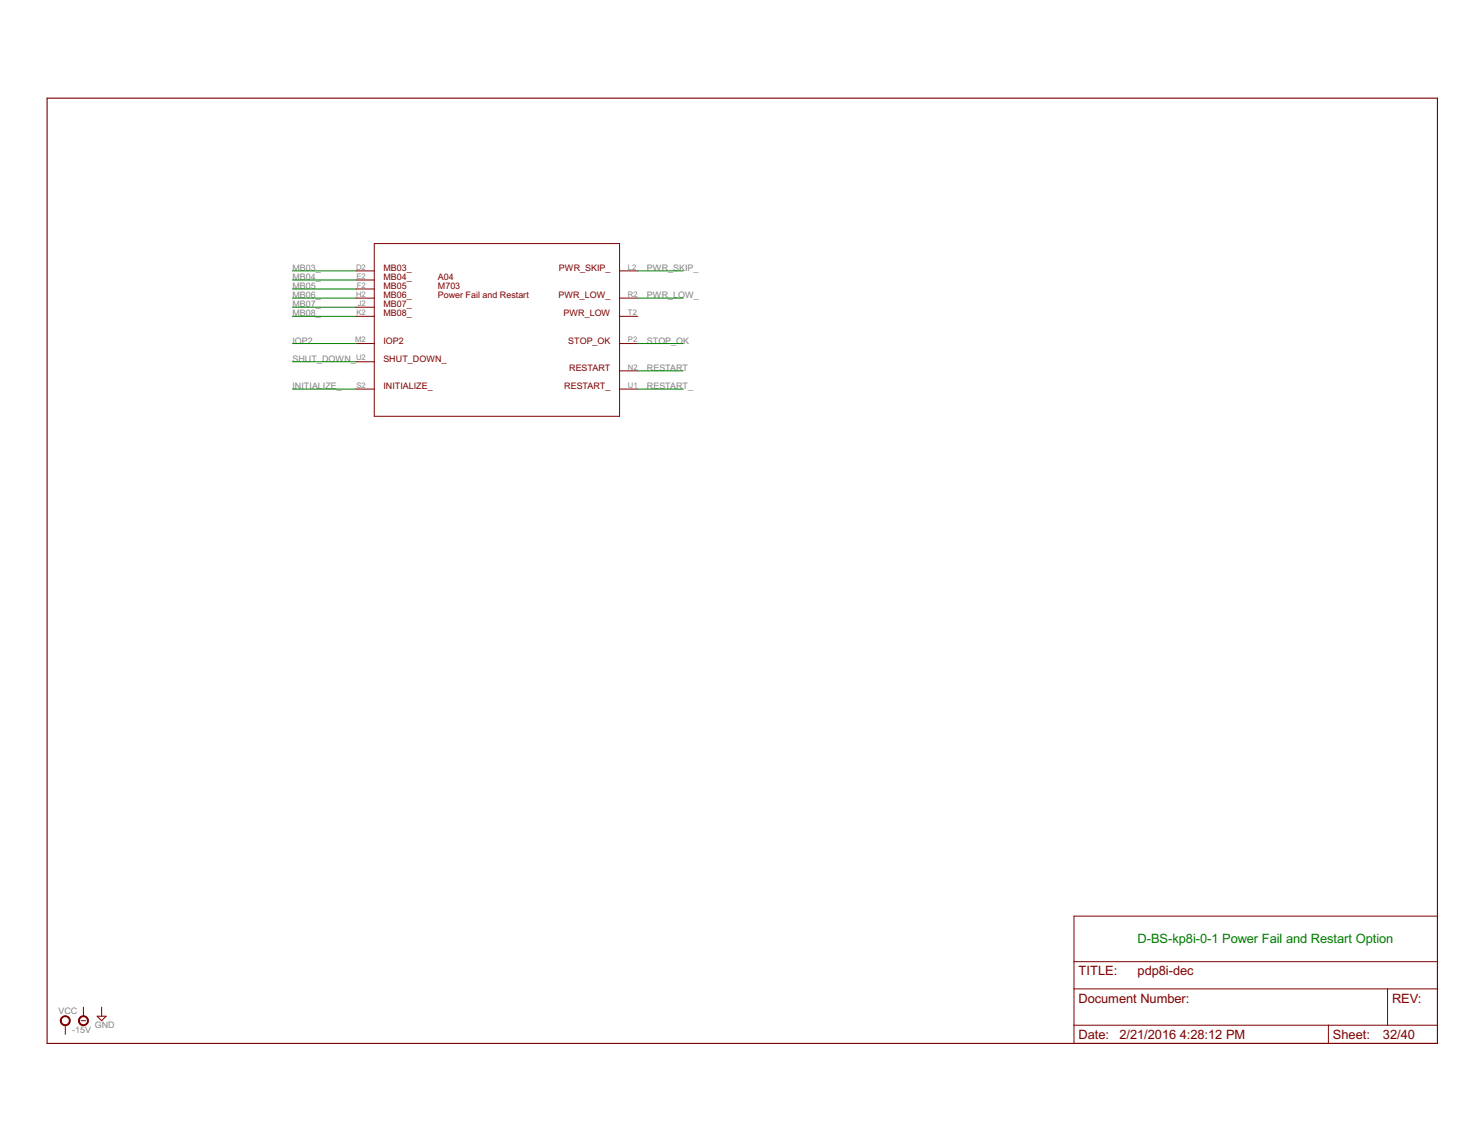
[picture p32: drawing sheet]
<svg xmlns="http://www.w3.org/2000/svg" width="279mm" height="216mm" viewBox="0 0 279 216" stroke-linecap="round" stroke-linejoin="round" font-family="sans-serif">
<defs><g id="words">
<text font-size="2.7" fill="#008000" x="214.2" y="177.6">D-BS-kp8i-0-1 Power Fail and Restart Option</text>
<g font-size="2.7" fill="#800000">
<text x="203.1" y="183.6">TITLE:</text>
<text x="214.2" y="183.6">pdp8i-dec</text>
<text x="203.1" y="188.7">Document Number:</text>
<text x="262.1" y="188.7">REV:</text>
<text x="203.1" y="195.6">Date:</text>
<text x="210.8" y="195.6">2/21/2016</text>
<text x="222.1" y="195.6">4:28:12 PM</text>
<text x="251" y="195.6">Sheet:</text>
<text x="260.4" y="195.6">32/40</text>
</g>
<g font-size="1.9" fill="#808080">
<text x="55.1" y="51">MB03_</text>
<text x="55.1" y="52.7">MB04_</text>
<text x="121.8" y="51">PWR_SKIP_</text>
<text x="55.1" y="54.4">MB05</text>
<text x="55.1" y="56.1">MB06_</text>
<text x="55.1" y="57.8">MB07_</text>
<text x="55.1" y="59.5">MB08_</text>
<text x="121.8" y="56.1">PWR_LOW_</text>
<text x="55.1" y="64.7">IOP2</text>
<text x="121.8" y="64.7">STOP_OK</text>
<text x="55.1" y="68.1">SHUT_DOWN_</text>
<text x="121.8" y="69.8">RESTART</text>
<text x="55.1" y="73.2">INITIALIZE_</text>
<text x="121.8" y="73.2">RESTART_</text>
<text x="11" y="190.8">VCC</text>
<text x="13.6" y="194.4">-15V</text>
<text x="17.9" y="193.4">GND</text>
</g>
<g font-size="1.9" fill="#800000">
<text x="72.2" y="51">MB03_</text>
<text x="72.2" y="52.7">MB04_</text>
<text x="82.4" y="52.7">A04</text>
<text x="105.2" y="51">PWR_SKIP_</text>
<text x="72.2" y="54.4">MB05</text>
<text x="72.2" y="56.1">MB06_</text>
<text x="72.2" y="57.8">MB07_</text>
<text x="72.2" y="59.5">MB08_</text>
<text x="82.4" y="54.4">M703</text>
<text x="82.4" y="56.1">Power Fail and Restart</text>
<text x="105.1" y="56.1">PWR_LOW_</text>
<text x="106.1" y="59.5">PWR_LOW</text>
<text x="72.2" y="64.7">IOP2</text>
<text x="107" y="64.7">STOP_OK</text>
<text x="72.2" y="68.1">SHUT_DOWN_</text>
<text x="107.2" y="69.8">RESTART</text>
<text x="72.2" y="73.2">INITIALIZE_</text>
<text x="106.2" y="73.2">RESTART_</text>
</g>
<g font-size="1.6" fill="#808080">
<text x="67" y="50.7">D2</text>
<text x="67.1" y="52.5">E2</text>
<text x="118.2" y="50.7">L2</text>
<text x="67" y="55.9">H2</text>
<text x="67.1" y="59.3">K2</text>
<text x="67.2" y="54.2">F2</text>
<text x="67.4" y="57.6">J2</text>
<text x="118.2" y="55.9">R2</text>
<text x="118.2" y="59.3">T2</text>
<text x="66.9" y="64.4">M2</text>
<text x="118.2" y="64.4">P2</text>
<text x="67" y="67.9">U2</text>
<text x="118.2" y="69.6">N2</text>
<text x="67.1" y="73">S2</text>
<text x="118.2" y="73">U1</text>
</g>
</g></defs>
<path d="M8.9 18.5h261.7v177.9h-261.7z" fill="none" stroke="#800000" stroke-width=".21"/>
<g fill="none" stroke="#800000" stroke-width=".19">
<path d="M67 51h3.5M67 56.1h3.5M67 59.5h3.5M67 52.7h3.5M67 54.4h3.5M67 57.8h3.5M70.5 45.8h46.1v32.6h-46.1zM116.6 51h3.5M116.6 56.1h3.5M116.6 59.5h3.5M67 64.7h3.5M67 73.2h3.5"/>
<path d="M67 68.1h3.5M116.6 64.7h3.5M116.6 69.8h3.5M116.6 73.2h3.5M202.2 172.4h68.4v24h-68.4zM12.3 193v1.7M15.3 192.1h.9M15.7 189.6v1.7M18.3 191.3h1.7l-.9 .8zM19.1 189.6v1.7M202.2 186.1h68.4M202.2 193h68.4"/>
<path d="M202.2 181h68.4M250.1 193v3.4M261.2 186.1v6.9"/>
</g>
<g fill="#800000" stroke="#800000" stroke-width=".19">
<path d="M11.7 191.4a.94 .94 0 0 1 1.5 .4 .94 .94 0 0 1-.7 1.3 .94 .94 0 0 1-1.2-1h.2a.77 .77 0 0 1 1.1-.7 .77 .77 0 0 1 .2 1.3 .77 .77 0 0 1-1.2-.3l-.1-.3h-.2l.1-.3z" fill-rule="evenodd"/>
<path d="M15.2 191.4a.95 .95 0 0 1 1.4 .3 .95 .95 0 0 1-.7 1.3 .95 .95 0 0 1-1.1-.9h.1a.77 .77 0 0 1 1.1-.7 .77 .77 0 0 1 .2 1.3 .77 .77 0 0 1-1.2-.3l-.1-.3h-.1v-.3z" fill-rule="evenodd"/>
</g>
<g fill="none" stroke="#008000" stroke-width=".19">
<path d="M55.1 51h11.9M55.1 52.7h11.9M55.1 54.4h11.9M55.1 56.1h11.9M55.1 57.8h11.9M55.1 59.5h11.9M120.1 51h8.5M120.1 56.1h8.5M55.1 68.1h11.9M55.1 64.7h11.9M55.1 73.2h11.9M120.1 64.7h8.5"/>
<path d="M120.1 73.2h8.5M120.1 69.8h8.5"/>
</g>
<use href="#words"/>
</svg>
